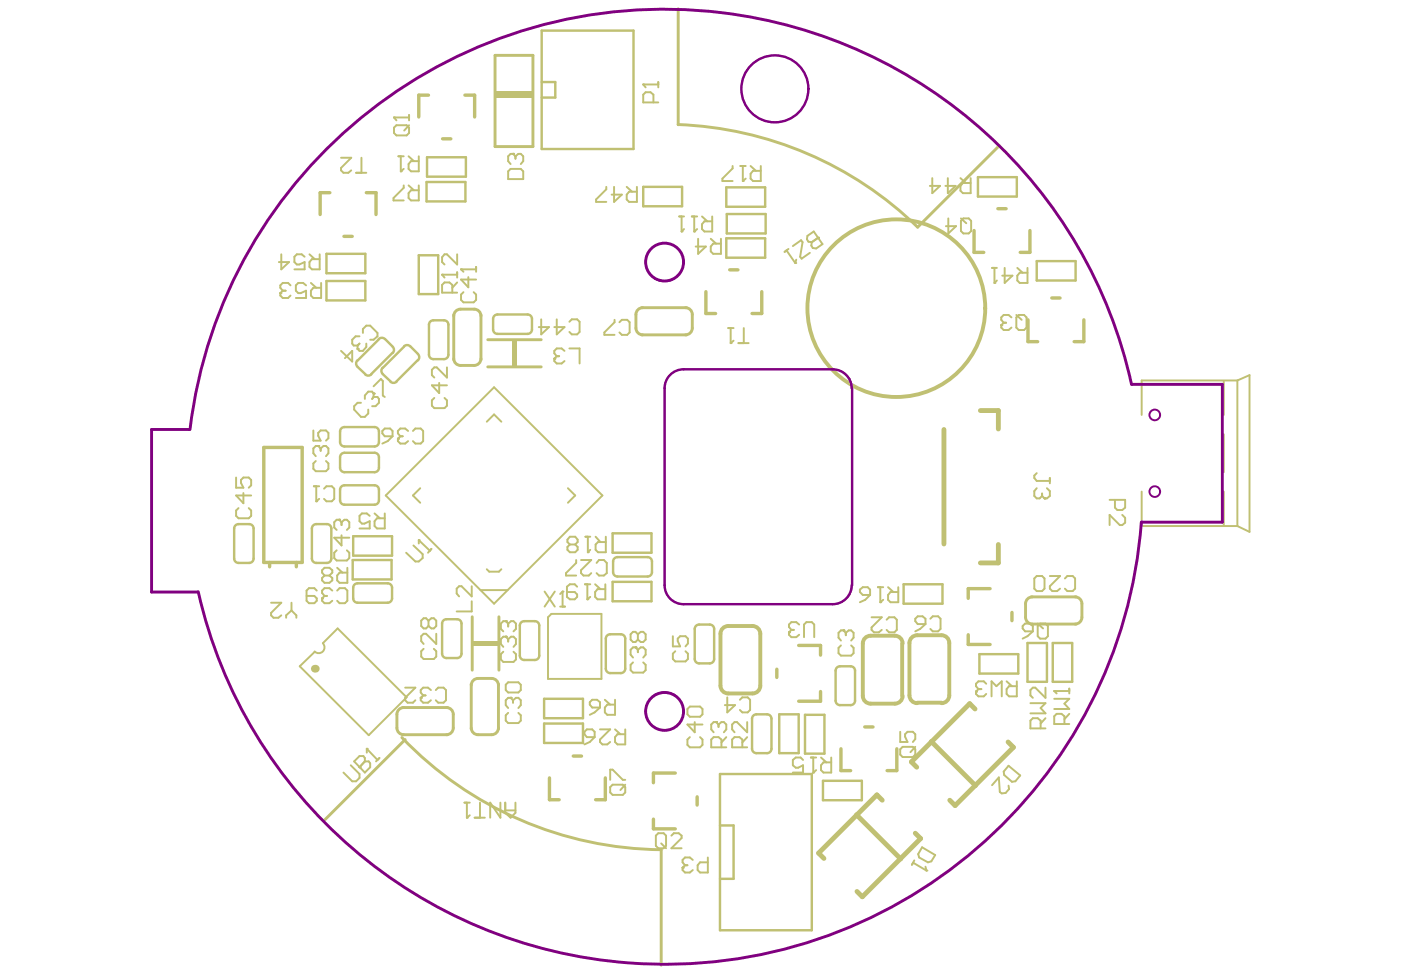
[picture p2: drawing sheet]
<svg xmlns="http://www.w3.org/2000/svg" width="287mm" height="200mm" viewBox="0 0 287 200" stroke-linecap="round" stroke-linejoin="round" font-family="sans-serif">
<g fill="none" stroke="#808080" stroke-width=".2">
<path d="M137.1 76.7l1.8-1 1-.1h30.6a3.9 3.9 0 0 1 3.9 3.9v40.3a3.9 3.9 0 0 1-3.9 3.9h-30.6a3.7 3.7 0 0 1-3.8-3.9v-40.3l.1-1 .4-1z"/>
<circle cx="158.6" cy="18.2" r="6.9"/>
<circle cx="136.1" cy="53.7" r="4"/>
<circle cx="136.1" cy="145.6" r="4"/>
</g>
<g fill="none" stroke="#c0c073" stroke-width=".4">
<path d="M250.5 78.1v6.9M253.3 77.9l2.5-1.1v32.1l-2.5-1.2M253.3 77.9h-19.6v7.1M253.3 77.9v29.8M86 100l-1.5 1.4 1.5 1.5M99.7 86.3l1.4-1.4 1.5 1.4M116.3 100l1.5 1.4-1.5 1.5M250.5 88.9v7.8M79 101.4l22.1-22.1 22.2 22.1-22.2 22.2zM99.7 116.5l.5 .5h1.9l.5-.5M233.7 100.6v7.1h19.6M250.5 100.6v7.1"/>
<path d="M66.1 131.6l3-2.9 14.1 14.1-7.7 7.7-14.1-14.1 3-3M98.4 120.8h5.5M112.2 126.4l.7-.7h10.2v13.3h-10.9z"/>
</g>
<g fill="none" stroke="#c0c073" stroke-width=".6">
<path d="M101.3 11.3h7.8v18.7h-7.8zM138.8 1.8v23.7M204.6 29.8l-16.7 16.7M92.9 64.5v9.1M94.3 74.8h2.8M94.3 63.3h2.8M98.5 64.5v9.1M99.9 75.1h10.9M99.9 69.6h10.9M130.2 64.4v2.8M131.4 68.6h9.1M131.4 63h9.1"/>
<path d="M141.7 64.4v2.8M96.7 126.3v10.9M97.9 138.9h2.7M102.1 126.3v10.9M209.9 123.6v2.8M211.1 127.8h9.2M211.1 122.2h9.2M221.5 123.6v2.8M81.3 146.2v2.8M82.4 150.4h9.2M82.4 144.9h9.2M82.9 151.4l-16.4 16.4"/>
<path d="M92.8 146.2v2.8M96.5 140.1v9.1M97.9 150.4h2.7M102 140.1v9.1M135.4 174v23.6"/>
</g>
<g fill="none" stroke="#c0c073" stroke-width=".7">
<path d="M87.7 19.5h-2v4.5M95.2 19.5h2v4.5M67.5 39.4h-2v4.5M75 39.4h2v4.5M90.6 28.4h1.7M70.4 48.4h1.7M144.5 59.7v4.5h2M149.4 55.2h1.7M155.9 59.7v4.5h-1.9M199.4 47.2v4.5h2M204.3 42.7h1.7M210.8 47.2v4.5h-1.9"/>
<path d="M210.4 65.5v4.4h2M215.3 61h1.7M221.9 65.5v4.4h-2M54 91.6h7.9v23.6h-7.9zM55.2 115.2v.8M60.7 115.2v.8M159 137v1.7M163.5 132.1h4.5v2M198.2 130v1.9h4.5M202.7 120.5h-4.5v2M207.2 125.4v1.7M112.5 159.3v4.4h2"/>
<path d="M117.4 154.8h1.6M123.9 159.3v4.4h-2M138.2 158.3h-4.4v2M168 141.6v2h-4.5M172.2 153.3v4.5h1.9M177 148.8h1.7M183.6 153.3v4.5h-2M133.8 167.7v2h4.4M142.7 163.1v1.7"/>
</g>
<g fill="none" stroke="#c0c073" stroke-width=".5">
<path d="M110.9 16.8h2.8v3.2h-2.8M110.9 6.3h18.8v24.2h-18.8zM87.3 37.3h8v3.9h-8zM87.4 32.2h8v4h-8zM131.7 38.3h7.9v3.9h-7.9zM148.7 38.4h7.9v3.9h-7.9zM200.2 36.3h8v3.9h-8zM66.8 52h8v3.9h-8zM66.8 57.5h8v4h-8zM85.7 52.3h4v7.9h-4zM148.7 48.8h7.9v4h-7.9zM148.8 43.8h7.9v4h-7.9z"/>
<path d="M212.2 53.5h8v3.9h-8zM73.2 75.1l1.6 1.5M77.6 69.5l-4.4 4.3M78.4 76.6l1.6 1.5M78.9 69.5l1.5 1.4M80.4 72.2l-4.4 4.4M82.7 70.9l-4.3 4.4M84 70.9l1.5 1.5M85.5 73.7l-4.3 4.4M87.8 66.5v6.1M88.7 73.5h2.2M88.7 65.6h2.2"/>
<path d="M91.8 66.5v6.1M100.9 65.3v2.2M101.8 68.4h6.2M101.8 64.4h6.2M108.9 65.3v2.2M69.6 88.3v2.2M69.6 93.6v2.2M70.5 99.4h6.2M70.5 96.7h6.2M70.5 92.7h6.2M70.5 91.4h6.2M70.5 87.4h6.2"/>
<path d="M77.6 88.3v2.2M77.6 93.6v2.2M47.9 108.2v6.2M48.8 115.3h2.2M48.8 107.3h2.2M51.9 108.2v6.2M63.8 108.2v6.2M64.7 115.3h2.2M64.7 107.3h2.2M67.8 108.2v6.2M69.6 100.2v2.2M70.5 103.3h6.2"/>
<path d="M72.2 114.7h8v3.9h-8zM72.3 109.8h8v4h-8zM73.2 119.4h6.2M77.6 100.2v2.2M125.4 109.2h8v4h-8zM125.4 119.1h8v4h-8zM125.5 115v2.1M126.4 118h6.2M126.4 114.1h6.2M133.5 115v2.1M185 119.6h7.9v4h-7.9zM72.3 120.3v2.2"/>
<path d="M73.2 123.4h6.2M80.3 120.3v2.2M90.5 127.7v6.1M91.4 134.7h2.2M91.4 126.8h2.2M94.5 127.7v6.1M106.4 128.1v6.1M107.3 135.1h2.2M107.3 127.2h2.2M110.4 128.1v6.1M124 130.7v6.2M124.9 137.8h2.2"/>
<path d="M124.9 129.9h2.2M128 130.7v6.2M142.2 128.8v6.1M143.1 135.8h2.2M143.1 127.9h2.2M146.2 128.8v6.1M171.1 137.3v6.2M172 136.4h2.1M175 137.3v6.2M200.5 133.9h8v4h-8zM210.3 131.6h4v8h-4zM215.5 131.6h4v8h-4z"/>
<path d="M111.4 143.1h7.9v3.9h-7.9zM111.4 148.1h7.9v4h-7.9zM147.4 158.5h18.8v32h-18.8zM154 147.1v6.2M154.9 154.2h2.1M154.9 146.2h2.1M157.9 147.1v6.2M159.5 146.2h4v8h-4zM164.8 146.3h4v8h-4zM168.5 159.9h7.9v3.9h-7.9zM172 144.4h2.1M147.4 169h2.8v10.9h-2.8"/>
</g>
<path d="M193.2 87.9v23.5M200.7 84.1h3.7v3.7M204.4 111.5v3.8h-3.7M190.7 151.8l9 9.1M199.6 145.2l-1.1-1.1-11.9 11.9 1.1 1.1M206.4 151.9l1.1 1.1-12 11.9-1.1-1.1M175.3 166.8l9.1 9.1M180.6 163.8l-1.1-1.1-11.9 12 1.1 1.1M187.4 170.6l1.1 1.1-12 11.9-1.1-1.1" fill="none" stroke="#c0c073" stroke-width=".99"/>
<path d="M147.5 129.8v10.6M149.1 128.2h5M155.6 129.8v10.6M176.6 131.7v10.8M178.2 130.2h5M184.7 131.7v10.8M186.2 131.6v10.8M187.8 130.1h4.9M194.3 131.6v10.8M149.1 142h5M178.2 144.1h5M187.8 143.9h4.9" fill="none" stroke="#c0c073" stroke-width=".8"/>
<g fill="#c0c073">
<path d="M104.8 69.6h1v5.5h-1z" fill-rule="evenodd"/>
<path d="M96.7 131.3h5.4v.9h-5.4z" fill-rule="evenodd"/>
<path d="M101.3 18.7h7.8v1.4h-7.8z" fill-rule="evenodd"/>
</g>
<path d="M205 66.6v.5l.5 .5h1l.6-.5M208.1 65l.5-.5h1.1l.4 .5v2.1l-.4 .5h-1.1l-.5-.5zM208.1 64.5l1.1 1" fill="none" stroke="#c0c073" stroke-width=".4"/>
<circle cx="205" cy="66.6" r=".2" fill="#c0c073"/>
<path d="M149.1 67.2h1.1M149.6 67.2v3M151.2 70.2h2.1M152.3 67.2v3M205.5 66.1l-.5 .5M205.5 66.1h.5M207.1 65l-.6-.5h-1l-.5 .5v.5l.5 .6" fill="none" stroke="#c0c073" stroke-width=".4"/>
<circle cx="149.6" cy="70.2" r=".2" fill="#c0c073"/>
<path d="M142.9 48.9v3.1l1.6-1.5h-2.1M145.5 48.9l1.1 1M147.6 48.9v3.1h-1.6l-.5-.5v-1l.5-.6h1.6M150.2 69.8l-.6 .4M111.5 121.1l2.1 3.1M113.6 121.1l-2.1 3.1M114.7 124.2h1M115.2 121.1v3.1M134.3 171.1l.5-.5h1.1l.5 .5v2.1l-.5 .5h-1.1l-.5-.5zM135.4 172.7l1 1M137.4 171.1l.5-.5h1l.6 .5v.5l-2.1 2.1h2.1" fill="none" stroke="#c0c073" stroke-width=".4"/>
<circle cx="115.2" cy="121.1" r=".2" fill="#c0c073"/>
<path d="M69.8 32.3h2.1l-2.1 2.1v.5l.5 .5h1l.6-.5M72.9 35.4h2.1M74 32.3v3.1M64.2 99.6h1.1M64.7 99.6v3M66.3 100.1l.5-.5h1.1l.5 .5v2l-.5 .5h-1.1l-.5-.5M96.6 123.1v2.1h-3.1M96.6 120v2.1l-2.1-2.1h-.5l-.5 .5v1l.5 .6M115.2 121.1l-.5 .5" fill="none" stroke="#c0c073" stroke-width=".4"/>
<circle cx="64.7" cy="102.6" r=".2" fill="#c0c073"/>
<path d="M65.3 102.1l-.6 .5M55.5 123.4h2.1l-2.1 2.1v.5l.5 .5h1l.6-.5M59.7 125l1 1v.5M59.7 125l-1.1 1v.5M59.7 123.4v1.6M215.8 143.1h3.1l-1 1 1 1.1h-3.1M215.8 141.5h3.1M217.9 148.2v-1.6l-.6-.5h-1l-.5 .5v1.6h3.1M218.9 146.1l-1 1.1M218.9 141v1" fill="none" stroke="#c0c073" stroke-width=".4"/>
<circle cx="215.8" cy="141.5" r=".2" fill="#c0c073"/>
<path d="M104 145.9l-.5 .5v1.1l.5 .5h2.1l.5-.5v-1.1l-.5-.5M104.5 142.9h-.5l-.5 .5v1l.5 .6M152 153v-1.6l-.6-.5h-1l-.5 .5v1.6h3.1M153 147.8v2.1l-2.1-2.1h-.5l-.5 .5v1l.5 .6M153 150.9l-1 1.1M184.3 153.4l.5-.5h2.1l.5 .5v1.1l-.5 .5h-2.1l-.5-.5zM184.3 149.8v2.1h1.5l-.5-1.1v-.5l.5-.5h1.1l.5 .5v1l-.5 .6M187.4 152.9l-1 1.1M215.8 141.5l.5 .5" fill="none" stroke="#c0c073" stroke-width=".4"/>
<circle cx="104.5" cy="142.9" r=".2" fill="#c0c073"/>
<path d="M94.4 55.1h3.1M94.9 59.8l-.5 .5v1.1l.5 .5h2.1l.5-.5v-1.1l-.5-.5M95.9 56.7v2.1l-1.5-1.6h3.1M97.5 54.6v1M103.5 140.2l.5-.5h2.1l.5 .5v1.1l-.5 .5h-2.1l-.5-.5zM104.5 142.9l.5 .5M105 143.4v.5M105 143.4l.6-.5h.5l.5 .5v1l-.5 .6" fill="none" stroke="#c0c073" stroke-width=".4"/>
<circle cx="94.4" cy="55.1" r=".2" fill="#c0c073"/>
<path d="M80.7 26.1l.5-.5h2l.5 .5v1.1l-.5 .5h-2l-.5-.5zM80.7 24.1h3M83.7 23.6v1M83.7 25.6l-1 1.1M94.4 55.1l.5 .5M89.9 78.4v2.1l-1.5-1.6h3.1M91.5 75.2v2.1l-2.1-2.1h-.5l-.5 .5v1.1l.5 .5M88.9 81.5l-.5 .5v1.1l.5 .5h2.1l.5-.5v-1.1l-.5-.5" fill="none" stroke="#c0c073" stroke-width=".4"/>
<circle cx="80.7" cy="24.1" r=".2" fill="#c0c073"/>
<path d="M80.7 24.1l.5 .5M64.6 94.4l-.5 .5v1.1l.5 .5h2.1l.5-.5v-1.1l-.5-.5M65.1 91.3h-.5l-.5 .5v1l.5 .6" fill="none" stroke="#c0c073" stroke-width=".4"/>
<circle cx="65.1" cy="91.3" r=".2" fill="#c0c073"/>
<path d="M64.1 88.1v2.1h1.5l-.5-1v-.6l.5-.5h1.1l.5 .5v1.1l-.5 .5M65.1 91.3l.5 .5M65.6 91.8v.5M65.6 91.8l.6-.5h.5l.5 .5v1l-.5 .6M129.6 135.6l-.5 .5v1.1l.5 .5h2.1l.5-.5v-1.1l-.5-.5M130.1 132.5h-.5l-.5 .5v1l.5 .6" fill="none" stroke="#c0c073" stroke-width=".4"/>
<circle cx="130.1" cy="132.5" r=".2" fill="#c0c073"/>
<path d="M103 133.4l-.5 .5v1.1l.5 .5h2.1l.5-.5v-1.1l-.5-.5M103.5 130.4h-.5l-.5 .4v1l.5 .6M130.1 132.5l.5 .5M130.6 129.9v1M130.6 133v.5M130.6 133l.6-.5h.5l.5 .5v1l-.5 .6M130.6 129.9l.6-.5h.5l.5 .5v1l-.5 .5h-.5l-.6-.5M130.6 129.9l-.5-.5h-.5l-.5 .5v1l.5 .5h.5l.5-.5" fill="none" stroke="#c0c073" stroke-width=".4"/>
<circle cx="103.5" cy="130.4" r=".2" fill="#c0c073"/>
<path d="M103.5 130.4l.5 .4M103.5 127.2h-.5l-.5 .5v1.1l.5 .5M104 130.8v.5M104 130.8l.6-.4h.5l.5 .4v1l-.5 .6" fill="none" stroke="#c0c073" stroke-width=".4"/>
<circle cx="103.5" cy="127.2" r=".2" fill="#c0c073"/>
<path d="M104 35.1l.5-.5h2.1l.5 .5v1.6h-3.1zM105 31.5h-.5l-.5 .5v1l.5 .6M103.5 127.2l.5 .5M104 127.7v.6M104 127.7l.6-.5h.5l.5 .5v1.1l-.5 .5" fill="none" stroke="#c0c073" stroke-width=".4"/>
<circle cx="105" cy="31.5" r=".2" fill="#c0c073"/>
<g fill="none" stroke="#c0c073" stroke-width=".4">
<path d="M105 31.5l.5 .5M105.5 32v.5M105.5 32l.6-.5h.5l.5 .5v1l-.5 .6M48.3 97.8v2.1h1.5l-.5-1v-.6l.5-.5h1.1l.5 .5v1.1l-.5 .5M212.2 96.9l-.5 .5v.5l.5 .6h2.7M214.3 100l.6 .5v1l-.6 .5h-.5M214.9 97.9v1.1M48.8 104l-.5 .5v1.1l.5 .5h2.1l.5-.5v-1.1l-.5-.5M49.8 100.9v2.1l-1.5-1.6h3.1M86.7 132.8l-.5 .5v1.1l.5 .5h2.1l.5-.5v-1.1l-.5-.5M87.7 127.1l-.5-.5h-.5l-.5 .5v1.1l.5 .5h.5l.5-.5M87.7 127.1l.6-.5h.5l.5 .5v1.1l-.5 .5h-.5l-.6-.5"/>
<path d="M87.7 127.1v1.1M89.3 129.8v2l-2.1-2h-.5l-.5 .5v.9l.5 .6M209.4 128.2l.4-.5h1l.6 .5v1.1h-1.6l-.4-.6zM211.4 129.3l-1.1 1-.9 .4M212.4 128.2l.5-.5h1.1l.5 .5v2.1l-.5 .4h-1.1l-.5-.4zM212.4 127.7l1.1 1"/>
</g>
<circle cx="213.8" cy="102" r=".2" fill="#c0c073"/>
<path d="M212.2 100l-.5 .5v1l.5 .5h.6l.5-.5M213.3 101.5l.5 .5M213.3 101v.5M166 155.1h1.1M166.5 155.1v3.1M168.1 155.1l1.1 1M170.2 155.1v3.1h-1.6l-.5-.5v-1l.5-.6h1.6" fill="none" stroke="#c0c073" stroke-width=".4"/>
<circle cx="166.5" cy="158.2" r=".2" fill="#c0c073"/>
<path d="M172.2 132.1l-.5 .5v1.1l.5 .5h2l.5-.5v-1.1l-.5-.5M172.7 129.1h-.5l-.5 .5v1l.5 .5M164.4 155.6l-.5-.5h-1l-.6 .5v1.1l.6 .5h.5l1-.5v1.5h-2.1M167.1 157.7l-.6 .5" fill="none" stroke="#c0c073" stroke-width=".4"/>
<circle cx="172.7" cy="129.1" r=".2" fill="#c0c073"/>
<path d="M161.5 129.5v.5l.5 .5h1l.6-.5M164.6 130.5v-2.6l.5-.5h1.1l.5 .5v2.6M172.7 129.1l.5 .5M173.2 129.6v.5M173.2 129.6l.5-.5h.5l.5 .5v1l-.5 .5" fill="none" stroke="#c0c073" stroke-width=".4"/>
<circle cx="161.5" cy="129.5" r=".2" fill="#c0c073"/>
<path d="M151.6 34h1.1M152.1 34v3.1M153.7 34l1.1 1M155.7 34v3.1h-1.5l-.5-.5v-1l.5-.6h1.5M162 129l-.5 .5M162 129h.5M163.6 127.9l-.6-.5h-1l-.5 .5v.5l.5 .6" fill="none" stroke="#c0c073" stroke-width=".4"/>
<circle cx="152.1" cy="37.1" r=".2" fill="#c0c073"/>
<path d="M150 34v.5l-2.1 2.1v.5h2.1M152.7 36.6l-.6 .5M119.7 119.6h1.1M120.2 119.6v3.1M121.8 119.6l1.1 1M123.9 119.6v3.1h-1.6l-.5-.5v-1l.5-.6h1.6M120.7 143.8l.5-.5h1l.6 .5v1.1h-1.6l-.5-.6zM122.8 144.9l-1.1 1-1 .4M123.8 143.3l1.1 1M125.9 143.3v3h-1.6l-.5-.4v-1l.5-.6h1.6" fill="none" stroke="#c0c073" stroke-width=".4"/>
<circle cx="120.2" cy="122.7" r=".2" fill="#c0c073"/>
<path d="M131.7 17.3h3.1M134.8 16.8v1.1M133.8 21v-1.6l-.6-.5h-1l-.5 .5v1.6h3.1M125.8 65.5v.5l-2.1 2.1v.5h2.1M126.8 66l.5-.5h1.1l.5 .5v2.1l-.5 .5h-1.1l-.5-.5M118 114.7v.6l-2.1 2v.5h2.1M118.9 114.7h2.1l-2.1 2v.6l.5 .5h1.1l.5-.5M122.1 115.3l.5-.6h1l.6 .6v2l-.6 .5h-1l-.5-.5M118.2 120.1l-.5-.5h-1l-.6 .5v2.1l.6 .5h1l.5-.5v-.5l-.5-.5h-1.6M120.8 122.2l-.6 .5" fill="none" stroke="#c0c073" stroke-width=".4"/>
<circle cx="131.7" cy="17.3" r=".2" fill="#c0c073"/>
<path d="M131.7 17.3l.5 .6M81.6 32h1M82.1 32v3.1M83.6 32l1.1 1M85.7 32v3.1h-1.6l-.5-.5v-1l.5-.6h1.6" fill="none" stroke="#c0c073" stroke-width=".4"/>
<circle cx="82.1" cy="35.1" r=".2" fill="#c0c073"/>
<path d="M82.6 34.6l-.5 .5M65.9 122.5v.5l.5 .5h1l.6-.5M69 120.9l.5-.5h1.1l.5 .5v2.1l-.5 .5h-1.1l-.5-.5" fill="none" stroke="#c0c073" stroke-width=".4"/>
<circle cx="65.9" cy="122.5" r=".2" fill="#c0c073"/>
<path d="M62.7 58.4l-.6-.5h-1l-.5 .5v1.1l.5 .5h.5l1.1-.5v1.5h-2.1M63.7 57.9l1 1M65.7 57.9v3.1h-1.6l-.4-.5v-1l.4-.6h1.6M57.4 60v.5l.5 .5h1.1l.5-.5M75.7 105.6l-.6-.5h-1l-.5 .5v1.1l.5 .5h.5l1.1-.5v1.5h-2.1M76.7 105.1l1.1 1M78.8 105.1v3.1h-1.6l-.5-.5v-1l.5-.6h1.6M64.8 120.9l-.5-.5h-1l-.5 .5v2.1l.5 .5h1l.5-.5v-.5l-.5-.5h-1.5M66.4 122l-.5 .5M66.4 122h.5M68 120.9l-.6-.5h-1l-.5 .5v.5l.5 .6" fill="none" stroke="#c0c073" stroke-width=".4"/>
<circle cx="57.4" cy="60" r=".2" fill="#c0c073"/>
<g fill="none" stroke="#c0c073" stroke-width=".4">
<path d="M57.9 59.5l-.5 .5M57.9 59.5h.6M59.5 58.4l-.5-.5h-1.1l-.5 .5v.5l.5 .6M211.7 118.4l.5-.5h1.1l.5 .5v2.1l-.5 .5h-1.1l-.5-.5zM214.9 117.9h2.1l-2.1 2.1v.5l.5 .5h1l.6-.5M218 118.4l.5-.5h1.1l.5 .5v2.1l-.5 .5h-1.1l-.5-.5M227.2 102.3h3.1v1.6l-.6 .5h-1l-.5-.5v-1.6M229.7 105.4l.6 .6v1l-.6 .5h-.5l-2-2.1v2.1M210.9 144h3.1l-1 1 1 1h-3.1M213 149.1v-1.6l-.6-.5h-1l-.5 .5v1.6h3.1M214 140.8v2.1l-2.1-2.1h-.5l-.5 .5v1.1l.5 .5M214 147l-1 1.1"/>
<path d="M187.2 176.2l-.5 .8 .3-.4 2.7 1.6M188.8 173.5l2.7 1.6-.8 1.3-.7 .1-1.8-.9-.2-.7z"/>
</g>
<circle cx="189.7" cy="178.2" r=".2" fill="#c0c073"/>
<g fill="none" stroke="#c0c073" stroke-width=".4">
<path d="M190.9 36.5v3l1.5-1.4h-2M194 36.5v3l1.6-1.4h-2.1M196.6 36.5l1.1 1M198.7 36.5v3h-1.6l-.5-.4v-1l.5-.6h1.6M194.1 44.7v3.1l1.6-1.5h-2.1M196.7 45.2l.5-.5h1.1l.5 .5v2.1l-.5 .5h-1.1l-.5-.5zM196.7 44.7l1.1 1M178.4 126.4h2.1l-2.1 2.1v.5l.5 .5h1l.6-.5M181.5 126.9l.5-.5h1.1l.5 .5v2.1l-.5 .5h-1.1l-.5-.5M187.4 126.7l.5-.5h1l.6 .5v1.1h-1.6l-.5-.6zM189.5 127.8l-1.1 1-1 .5M190.5 126.7l.5-.5h1l.5 .5v2.1l-.5 .5h-1l-.5-.5"/>
<path d="M146.6 147.8h-.5l-.5 .5v1l.5 .6M147.7 153v-1.6l-.6-.5h-1l-.5 .5v1.6h3.1M148.7 150.9l-1 1.1M148.9 142.8v3.1l1.6-1.5h-2.1M151.5 143.3l.5-.5h1.1l.5 .5v2.1l-.5 .5h-1.1l-.5-.5M189.5 177.4l.2 .8"/>
</g>
<circle cx="146.6" cy="147.8" r=".2" fill="#c0c073"/>
<path d="M167.5 48.7l-1.3 .9-.7-.1-.3-.5 .1-.7 1.3-.9 1.8 2.6M146.6 147.8l.5 .5M147.1 148.3v.5M147.1 148.3l.6-.5h.5l.5 .5v1l-.5 .6" fill="none" stroke="#c0c073" stroke-width=".4"/>
<circle cx="167.5" cy="48.7" r=".2" fill="#c0c073"/>
<path d="M161 51.3l1.8 2.6M161.4 51l-.8 .6M162.3 50.4l1.7-1.2 .3 .4-.5 3 .3 .4 1.7-1.2M167.5 48.7l-1.3 .9-.1 .7 .3 .5 .7 .1 1.3-.9" fill="none" stroke="#c0c073" stroke-width=".4"/>
<circle cx="162.8" cy="53.9" r=".2" fill="#c0c073"/>
<g fill="none" stroke="#c0c073" stroke-width=".4">
<path d="M163 53.2l-.2 .7M119.8 109.9h1M120.3 109.9v3.2M121.9 109.9l1 1.1M124 109.9v3.2h-1.6l-.5-.5v-1.1l.5-.5h1.6M119.6 149.8l.5-.5h1.1l.5 .5v1.1h-1.6l-.5-.6zM121.7 150.9l-1 1-1.1 .5M122.8 149.3h2.1l-2.1 2.1v.5l.5 .5h1l.6-.5M125.9 149.3l1.1 1M128 149.3v3.1h-1.6l-.5-.5v-1l.5-.6h1.6M140.7 145.2l.5-.5h2.1l.5 .5v1l-.5 .5h-2.1l-.5-.5zM141.2 150.9l-.5 .5v1.1l.5 .5h2.1l.5-.5v-1.1l-.5-.5"/>
<path d="M142.2 147.8v2.1l-1.5-1.6h3.1"/>
</g>
<circle cx="120.3" cy="113.1" r=".2" fill="#c0c073"/>
<path d="M113.5 73.4v.5l.5 .5h1l.6-.5M116.6 71.3h2v3.1M116.7 111.5l-.5 .5v.6l.5 .5h1.1l.5-.5v-.6l-.5-.5M116.7 111.5l-.5-.5v-.5l.5-.6h1.1l.5 .6v.5l-.5 .5M116.7 111.5h1.1M120.8 112.6l-.5 .5" fill="none" stroke="#c0c073" stroke-width=".4"/>
<circle cx="113.5" cy="73.4" r=".2" fill="#c0c073"/>
<g fill="none" stroke="#c0c073" stroke-width=".4">
<path d="M124.1 38.3v.5l-2.1 2v.5h2.1M125.7 38.3v3l1.6-1.5h-2.1M128.3 38.3l1.1 1M130.4 38.3v3h-1.6l-.5-.5v-1l.5-.5h1.6M114 72.9l-.5 .5M114 72.9h.5M115.6 71.8l-.6-.5h-1l-.5 .5v.5l.5 .6M95.1 164.3h1.1M95.6 164.3v3.1M97.2 167.4h2.1M98.3 164.3v3.1M102.4 164.3v3.1l-2.1-3.1v3.1"/>
<path d="M103.4 164.3v2.1l1.1 1 1-1v-2.1M103.4 165.9h2.1"/>
</g>
<circle cx="95.6" cy="167.4" r=".2" fill="#c0c073"/>
<path d="M86.1 142.9v.5l.5 .5h1l.6-.5M89.2 141.3l.5-.5h1.1l.5 .5v2.1l-.5 .5h-1.1l-.5-.5M96.2 166.9l-.6 .5" fill="none" stroke="#c0c073" stroke-width=".4"/>
<circle cx="86.1" cy="142.9" r=".2" fill="#c0c073"/>
<path d="M84.6 111.7l1.9 1.8v.8l-.8 .7h-.7l-1.9-1.8M85.7 110.6l2.3 2.2 .3-.4-.7 .8M82.9 140.8h2.1l-2.1 2.1v.5l.5 .5h1.1l.5-.5M86.6 142.4l-.5 .5M86.6 142.4h.5M88.2 141.3l-.6-.5h-1l-.5 .5v.5l.5 .6" fill="none" stroke="#c0c073" stroke-width=".4"/>
<circle cx="85.7" cy="110.6" r=".2" fill="#c0c073"/>
<path d="M90.5 56.2h3.1M92.6 59.9v-1.6l-.6-.5h-1l-.5 .5v1.6h3.1M93.6 57.8l-1 1.1M93.6 55.7v1.1M85.7 110.6v.7" fill="none" stroke="#c0c073" stroke-width=".4"/>
<circle cx="90.5" cy="56.2" r=".2" fill="#c0c073"/>
<path d="M90.5 56.2l.5 .6M93.6 52.1v2.1l-2.1-2.1h-.5l-.5 .6v1l.5 .5M71.8 156.7l1.8 1.8v.8l-.7 .7h-.8l-1.8-1.8M72.5 155.9l2.2 2.3 1.1-1.1v-.8l-.3-.4h-.8l-1.1 1.2" fill="none" stroke="#c0c073" stroke-width=".4"/>
<circle cx="73.6" cy="157.1" r=".2" fill="#c0c073"/>
<path d="M72.5 155.9l1.1-1.1h.8l.3 .4v.7l-1.1 1.2M75.1 153.3l2.2 2.3M77.7 155.2l-.7 .7" fill="none" stroke="#c0c073" stroke-width=".4"/>
<circle cx="75.1" cy="153.3" r=".2" fill="#c0c073"/>
<path d="M68.9 112.7l-.5 .5v1.1l.5 .5h2.1l.5-.5v-1.1l-.5-.5M69.4 106.4h-.5l-.5 .5v1.1l.5 .5M69.9 109.6v2.1l-1.5-1.6h3.1M75.1 153.3v.8" fill="none" stroke="#c0c073" stroke-width=".4"/>
<circle cx="69.4" cy="106.4" r=".2" fill="#c0c073"/>
<path d="M73.9 82.5h-.7l-.7 .7v.7l1.4 1.4h.8l.7-.6v-.8M76.5 80.6l-.3-.4h-.8l-.7 .8v.7M66.4 117.8l-.5 .5v.5l.5 .5h1l.6-.5v-.5l-.6-.5M66.4 117.8l-.5-.6v-.5l.5-.5h1l.6 .5v.5l-.6 .6M66.4 117.8h1M69 116.2l1.1 1M69.4 106.4l.5 .5M69.9 106.9v.6M69.9 106.9l.6-.5h.5l.5 .5v1.1l-.5 .5M71.1 116.2v3.1h-1.6l-.5-.5v-1l.5-.6h1.6" fill="none" stroke="#c0c073" stroke-width=".4"/>
<circle cx="76.5" cy="80.6" r=".2" fill="#c0c073"/>
<g fill="none" stroke="#c0c073" stroke-width=".4">
<path d="M57.6 52.1v3l1.6-1.4h-2.1M62.4 52.6l-.6-.5h-1l-.5 .5v1.1l.5 .5h.5l1.1-.5v1.4h-2.1M63.4 52.1l1 1M65.4 52.1v3h-1.6l-.4-.5v-.9l.4-.6h1.6M74.3 68.2v-.8l.7-.7h.8l1.5 1.5v.7l-.8 .7h-.7M75 70.3v.7l-.7 .8h-.7l-.4-.4M76.5 79.1l1.5-1.5 .4 .4v3l.4 .3M76.5 80.6v.7M76.5 81.3l-.3 .4M76.5 81.3h.8l.3 .4v.8l-.7 .7h-.7M137.7 130.3v2h1.5l-.5-1.1v-.5l.5-.4h1.1l.5 .4v1l-.5 .6M138.2 133.3l-.5 .5v1.1l.5 .5h2.1l.5-.5v-1.1l-.5-.5"/>
<path d="M124.9 159.7v-2.1h.5l2.1 2.1h.5M124.9 161.1l.5-.4h2.1l.5 .4v1.1l-.5 .5h-2.1l-.5-.5zM128 160.7l-1 1"/>
</g>
<circle cx="73.2" cy="71.4" r=".2" fill="#c0c073"/>
<path d="M69.8 71.8l2.3 2.2v-2.2l-1.5 1.5M73.2 70.7v.7M73.6 70.3l-.4 .4M73.6 68.9h-.8l-.7 .7v.7l.3 .4h.8M139.7 177.6v.5l.5 .5h1l.6-.5M144.9 175.6v3h-1.6l-.5-.5v-1l.5-.6h1.6" fill="none" stroke="#c0c073" stroke-width=".4"/>
<circle cx="139.7" cy="177.6" r=".2" fill="#c0c073"/>
<path d="M179.7 120.2h1.1M180.2 120.2v3.1M181.8 120.2l1.1 1M183.9 120.2v3.1h-1.6l-.5-.5v-1l.5-.6h1.6M140.2 177.1l-.5 .5M140.2 177.1h.5M141.8 176.1l-.6-.5h-1l-.5 .5v.4l.5 .6" fill="none" stroke="#c0c073" stroke-width=".4"/>
<circle cx="180.2" cy="123.3" r=".2" fill="#c0c073"/>
<path d="M81.5 89.8v.5l.5 .5h.9l.6-.5M84.5 88.2l.5-.5h1.1l.5 .5v2.1l-.5 .5h-1.1l-.5-.5M176 120.7l.6-.5h1l.5 .5v1.1h-1.5l-.6-.6zM178.1 121.8l-1 1-1.1 .5M180.8 122.8l-.6 .5" fill="none" stroke="#c0c073" stroke-width=".4"/>
<circle cx="81.5" cy="89.8" r=".2" fill="#c0c073"/>
<path d="M110.8 65.4v3.1l1.6-1.5h-2.1M114 65.4v3.1l1.6-1.5h-2.1M116.6 65.9l.5-.5h1.1l.4 .5v2.1l-.4 .5h-1.1l-.5-.5M78.3 88.2l.5-.5h1.1l.5 .5v1.1h-1.6l-.5-.6zM80.4 89.3l-1 1-1.1 .5M82 89.3l-.5 .5M82 89.3h.4M83.5 88.2l-.6-.5h-.9l-.5 .5v.5l.5 .6M206.1 139.5l1.1 1M208.2 139.5v3.1h-1.6l-.5-.5v-1l.5-.6h1.6M199.8 141.6v.5l.5 .5h1.1l.5-.5M203 142.6v-3.1l1 1 1.1-1v3.1" fill="none" stroke="#c0c073" stroke-width=".4"/>
<circle cx="199.8" cy="141.6" r=".2" fill="#c0c073"/>
<path d="M203.1 54.8h1M203.6 54.8v3.1M205.7 54.8v3.1l1.6-1.5h-2.1M208.3 54.8l1.1 1M210.3 54.8v3.1h-1.5l-.5-.5v-1l.5-.6h1.5M201.9 140l-.5-.5h-1.1l-.5 .5v.5l.5 .6M200.3 141.1l-.5 .5M200.3 141.1h.6" fill="none" stroke="#c0c073" stroke-width=".4"/>
<circle cx="203.6" cy="57.9" r=".2" fill="#c0c073"/>
<path d="M82.6 38v.5l-2 2v.5h2M83.6 38l1.1 1M85.7 38v3h-1.6l-.5-.5v-1l.5-.5h1.6M141.6 44.3h1.1M142.1 44.3v3.1M143.7 44.3l1.1 1M145.8 44.3v3.1h-1.6l-.5-.5v-1l.5-.6h1.6M204.1 57.4l-.5 .5" fill="none" stroke="#c0c073" stroke-width=".4"/>
<circle cx="142.1" cy="47.4" r=".2" fill="#c0c073"/>
<path d="M139 44.3h1M139.5 44.3v3.1M142.7 46.9l-.6 .5" fill="none" stroke="#c0c073" stroke-width=".4"/>
<circle cx="139.5" cy="47.4" r=".2" fill="#c0c073"/>
<path d="M140 46.9l-.5 .5M66.1 131.7a1.19 1.19 0 0 1 0 1.7 1.19 1.19 0 0 1-1.7 0M206.5 156.8l2.4 2-1 1.2-.7 .1-1.6-1.4-.1-.7zM203.1 160.8l1.4-1.6 .2 2.9 .4 .3 .8-.1 .7-.8-.1-.6" fill="none" stroke="#c0c073" stroke-width=".4"/>
<g fill="none" stroke="#c0c073" stroke-width=".6">
<path d="M138.8 25.5a74.4 74.4 0 0 1 49.1 21M92.9 73.4a1.39 1.39 0 0 0 1.4 1.4M94.3 63.3a1.39 1.39 0 0 0-1.4 1.4M97.1 63.3a1.39 1.39 0 0 1 1.4 1.4M98.5 73.4a1.39 1.39 0 0 1-1.4 1.4M130.2 67.2a1.39 1.39 0 0 0 1.4 1.4M131.6 63a1.39 1.39 0 0 0-1.4 1.4M140.3 63a1.39 1.39 0 0 1 1.4 1.4M141.7 67.2a1.39 1.39 0 0 1-1.4 1.4M97.9 138.9a1.39 1.39 0 0 0-1.4 1.4M100.6 138.9a1.39 1.39 0 0 1 1.4 1.4M209.9 126.4a1.39 1.39 0 0 0 1.4 1.4"/>
<path d="M211.3 122.2a1.39 1.39 0 0 0-1.4 1.4M220.1 122.2a1.39 1.39 0 0 1 1.4 1.4M221.5 126.4a1.39 1.39 0 0 1-1.4 1.4M81.3 149a1.39 1.39 0 0 0 1.3 1.4M82.3 151a74.4 74.4 0 0 0 53.1 23M82.6 144.9a1.39 1.39 0 0 0-1.3 1.3M91.4 144.9a1.39 1.39 0 0 1 1.4 1.3M92.8 149a1.39 1.39 0 0 1-1.4 1.4M96.5 149a1.39 1.39 0 0 0 1.4 1.4M102 149a1.39 1.39 0 0 1-1.4 1.4"/>
</g>
<g fill="none" stroke="#c0c073" stroke-width=".8">
<path d="M149.1 128.2a1.59 1.59 0 0 0-1.6 1.6M154.1 128.2a1.59 1.59 0 0 1 1.5 1.6M178.2 130.2a1.59 1.59 0 0 0-1.6 1.5M183.2 130.2a1.59 1.59 0 0 1 1.6 1.5M187.8 130.1a1.59 1.59 0 0 0-1.6 1.5M192.7 130.1a1.59 1.59 0 0 1 1.6 1.5M147.5 140.4a1.59 1.59 0 0 0 1.6 1.6M155.6 140.4a1.59 1.59 0 0 1-1.5 1.6M176.6 142.5a1.59 1.59 0 0 0 1.6 1.6M184.8 142.5a1.59 1.59 0 0 1-1.6 1.6M186.2 142.4a1.59 1.59 0 0 0 1.6 1.6M194.3 142.4a1.59 1.59 0 0 1-1.6 1.6"/>
<circle cx="183.5" cy="63.1" r="18.2"/>
</g>
<g fill="none" stroke="#c0c073" stroke-width=".5">
<path d="M73.2 73.8a.89 .89 0 0 0 0 1.3M74.8 76.6a.9 .9 0 0 0 1.2 0M77.5 69.4a.9 .9 0 0 1 1.3 0M78.3 75.3a.89 .89 0 0 0 0 1.2M79.9 78.1a.9 .9 0 0 0 1.3 0M80.4 71a.89 .89 0 0 1 0 1.3M82.7 70.9a.9 .9 0 0 1 1.3 0M85.6 72.5a.89 .89 0 0 1 0 1.3M87.8 72.6a.89 .89 0 0 0 .9 .9M88.7 65.6a.89 .89 0 0 0-.9 .9M90.9 65.6a.89 .89 0 0 1 .9 .9M91.8 72.6a.89 .89 0 0 1-.9 .9"/>
<path d="M100.9 67.5a.89 .89 0 0 0 .9 .9M101.8 64.4a.89 .89 0 0 0-.9 .9M108 64.4a.89 .89 0 0 1 .9 .9M108.9 67.5a.89 .89 0 0 1-.9 .9M69.6 95.8a.89 .89 0 0 0 .9 .9M69.6 90.5a.89 .89 0 0 0 .9 .9M70.5 99.4a.89 .89 0 0 0-.9 .8M70.5 92.7a.89 .89 0 0 0-.9 .9M70.5 87.4a.89 .89 0 0 0-.9 .9M76.7 99.4a.89 .89 0 0 1 .9 .8M76.7 92.7a.89 .89 0 0 1 .9 .9M76.7 87.4a.89 .89 0 0 1 .9 .9"/>
<path d="M77.6 95.8a.89 .89 0 0 1-.9 .9M77.6 90.5a.89 .89 0 0 1-.9 .9M47.9 114.4a.89 .89 0 0 0 .9 .9M48.8 107.3a.89 .89 0 0 0-.9 .9M51 107.3a.89 .89 0 0 1 .9 .9M51.9 114.4a.89 .89 0 0 1-.9 .9M63.8 114.4a.89 .89 0 0 0 .9 .9M64.7 107.3a.89 .89 0 0 0-.9 .9M66.9 107.3a.89 .89 0 0 1 .9 .9M67.8 114.4a.89 .89 0 0 1-.9 .9M69.6 102.4a.89 .89 0 0 0 .9 .9M73.2 119.4a.89 .89 0 0 0-.9 .9"/>
<path d="M77.6 102.4a.89 .89 0 0 1-.9 .9M79.4 119.4a.89 .89 0 0 1 .9 .9M125.5 117.1a.89 .89 0 0 0 .9 .9M126.4 114.1a.89 .89 0 0 0-.9 .9M132.6 114.1a.89 .89 0 0 1 .9 .9M133.5 117.1a.89 .89 0 0 1-.9 .9M72.3 122.5a.89 .89 0 0 0 .9 .9M80.3 122.5a.89 .89 0 0 1-.9 .9M90.5 133.8a.89 .89 0 0 0 .9 .9M91.4 126.8a.89 .89 0 0 0-.9 .9M93.6 126.8a.89 .89 0 0 1 .9 .9M94.5 133.8a.89 .89 0 0 1-.9 .9"/>
<path d="M106.4 134.2a.89 .89 0 0 0 .9 .9M107.3 127.2a.89 .89 0 0 0-.9 .9M109.5 127.2a.89 .89 0 0 1 .9 .9M110.4 134.2a.89 .89 0 0 1-.9 .9M124 136.9a.89 .89 0 0 0 .9 .9M124.9 129.9a.89 .89 0 0 0-.9 .8M127.1 129.9a.89 .89 0 0 1 .9 .8M128 136.9a.89 .89 0 0 1-.9 .9M142.2 134.9a.89 .89 0 0 0 .9 .9M143.1 127.9a.89 .89 0 0 0-.9 .9M145.3 127.9a.89 .89 0 0 1 .9 .9M146.2 134.9a.89 .89 0 0 1-.9 .9"/>
<path d="M172 136.4a.89 .89 0 0 0-.9 .9M174.1 136.4a.89 .89 0 0 1 .9 .9M154 153.3a.89 .89 0 0 0 .9 .9M154.9 146.2a.89 .89 0 0 0-.9 .9M157 146.2a.89 .89 0 0 1 .9 .9M157.9 153.3a.89 .89 0 0 1-.9 .9M171.1 143.5a.89 .89 0 0 0 .9 .9M175 143.5a.89 .89 0 0 1-.9 .9"/>
</g>
<circle cx="64.4" cy="136.9" r=".8" fill="#c0c073"/>
<g fill="none" stroke="#808080" stroke-width=".2">
<path d="M137.1 76.7l1.8-1 1-.1h30.6a3.9 3.9 0 0 1 3.9 3.9v40.3a3.9 3.9 0 0 1-3.9 3.9h-30.6a3.7 3.7 0 0 1-3.8-3.9v-40.3l.1-1 .4-1z"/>
<circle cx="158.6" cy="18.2" r="6.9"/>
<circle cx="136.1" cy="53.7" r="4"/>
<circle cx="136.1" cy="145.6" r="4"/>
</g>
<g fill="none" stroke="#800080" stroke-width=".6">
<path d="M231.6 78.7a97.9 97.9 0 0 0-100.2-76.7 97.9 97.9 0 0 0-92.5 85.9M231.7 78.7h18.5v28.2h-16.5M38.8 87.9h-7.8v33.3h9.5M233.6 106.9a97.9 97.9 0 0 1-90.3 90.2 97.9 97.9 0 0 1-102.7-76"/>
<circle cx="136.1" cy="53.7" r="3.9"/>
<circle cx="136.1" cy="145.7" r="3.9"/>
</g>
<g fill="none" stroke="#800080" stroke-width=".5">
<path d="M174.3 79.5a3.9 3.9 0 0 0-3.8-3.9h-30.6a3.9 3.9 0 0 0-3.8 3.9v40.3a3.9 3.9 0 0 0 3.8 3.9h30.6a3.9 3.9 0 0 0 3.8-3.9M174.4 79.5v40.3"/>
<circle cx="158.6" cy="18.2" r="6.9"/>
</g>
<g fill="none" stroke="#800080" stroke-width=".4">
<circle cx="236.4" cy="85" r="1.09"/>
<circle cx="236.4" cy="100.6" r="1.09"/>
</g>
</svg>
